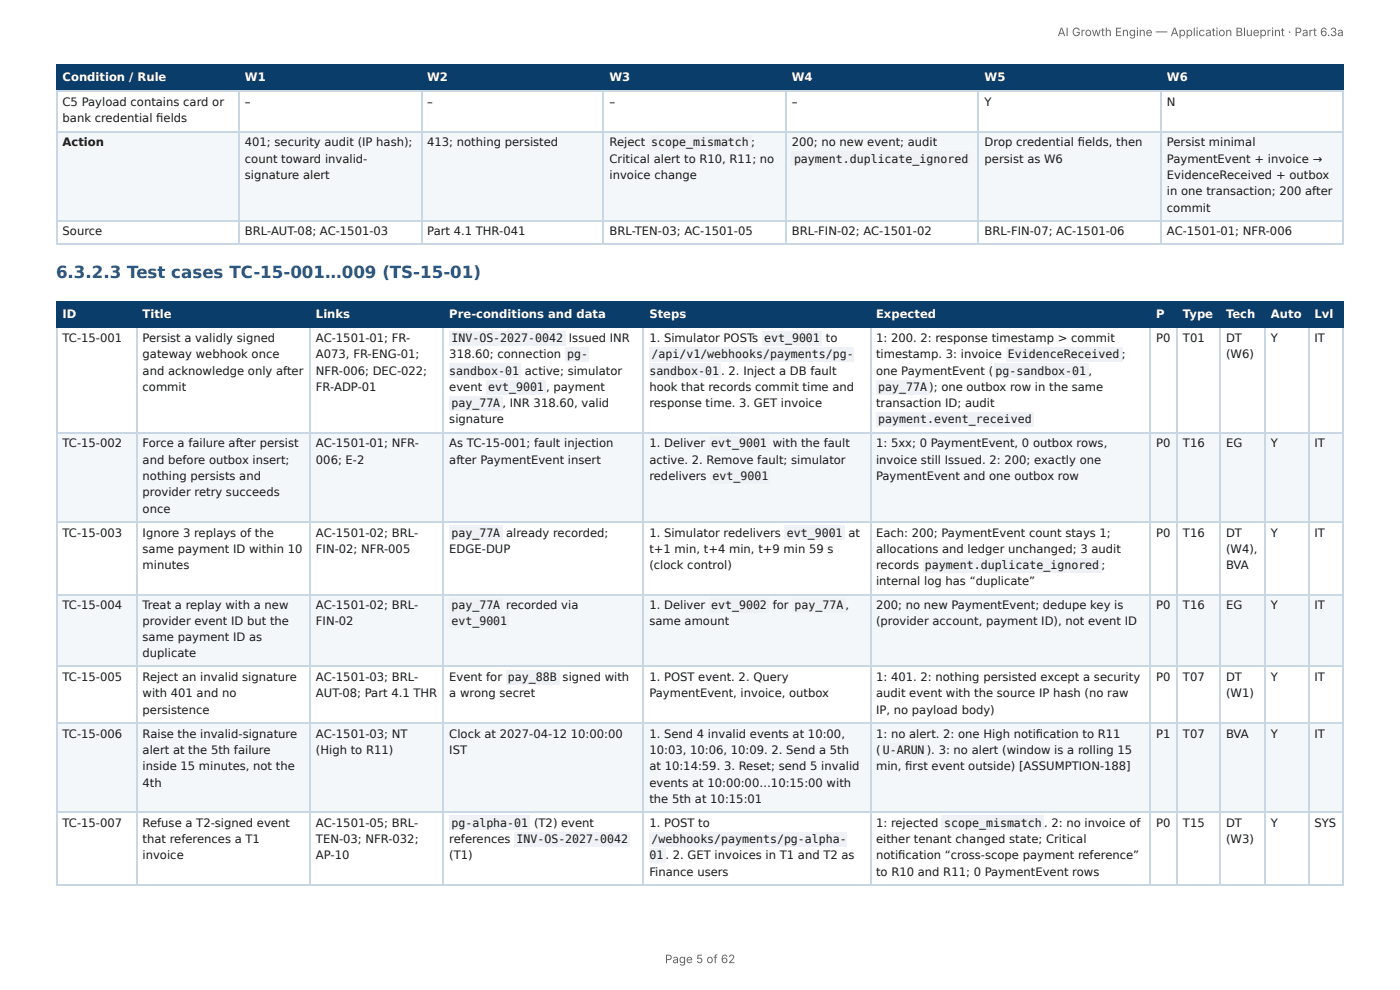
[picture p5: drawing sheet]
<svg xmlns="http://www.w3.org/2000/svg" width="297mm" height="210mm" viewBox="0 0 297 210" stroke-linecap="round" stroke-linejoin="round" font-family="sans-serif">
<defs><g id="words">
<text font-size="3.5" fill="#1f5a8c" x="11.9" y="59">6.3.2.3 Test cases TC-15-001…009 (TS-15-01)</text>
<g font-size="2.5" fill="#666">
<text x="224.6" y="7.7">AI Growth Engine — Application Blueprint · Part 6.3a</text>
<text x="141.2" y="204.5">Page 5 of 62</text>
</g>
<g font-size="2.5" fill="#fff">
<text x="13.3" y="17.2">Condition / Rule</text>
<text x="52" y="17.2">W1</text>
<text x="90.7" y="17.2">W2</text>
<text x="129.5" y="17.2">W3</text>
<text x="168.2" y="17.2">W4</text>
<text x="209.1" y="17.2">W5</text>
<text x="247.9" y="17.2">W6</text>
<text x="13.3" y="67.5">ID</text>
<text x="30.3" y="67.5">Title</text>
<text x="67.1" y="67.5">Links</text>
<text x="95.4" y="67.5">Pre-conditions and data</text>
<text x="137.9" y="67.5">Steps</text>
<text x="186.1" y="67.5">Expected</text>
<text x="245.6" y="67.5">P</text>
<text x="251.2" y="67.5">Type</text>
<text x="260.4" y="67.5">Tech</text>
<text x="269.9" y="67.5">Auto</text>
<text x="279.2" y="67.5">Lvl</text>
</g>
<g font-size="2.5" fill="#1a1a1a">
<text x="13.3" y="22.5">C5 Payload contains card or</text>
<text x="52" y="22.5">–</text>
<text x="90.7" y="22.5">–</text>
<text x="129.5" y="22.5">–</text>
<text x="168.2" y="22.5">–</text>
<text x="209.1" y="22.5">Y</text>
<text x="247.9" y="22.5">N</text>
<text x="13.3" y="26">bank credential fi elds</text>
<text x="13.3" y="31.1">Action</text>
<text x="52" y="31.1">401; security audit (IP hash);</text>
<text x="52" y="34.5">count toward invalid-</text>
<text x="90.7" y="31.1">413; nothing persisted</text>
<text x="129.5" y="31.1">Reject</text>
<text x="129.5" y="34.5">Critical alert to R10, R11; no</text>
<text x="138.3" y="31.1">scope_mismatch ;</text>
<text x="168.2" y="31.1">200; no new event; audit</text>
<text x="168.6" y="34.5">payment.duplicate_ignored</text>
<text x="209.1" y="31.1">Drop credential fi elds, then</text>
<text x="209.1" y="34.5">persist as W6</text>
<text x="247.9" y="31.1">Persist minimal</text>
<text x="247.9" y="34.5">PaymentEvent + invoice →</text>
<text x="52" y="38">signature alert</text>
<text x="129.5" y="38">invoice change</text>
<text x="247.9" y="38">EvidenceReceived + outbox</text>
<text x="247.9" y="41.5">in one transaction; 200 after</text>
<text x="247.9" y="44.9">commit</text>
<text x="13.3" y="50">Source</text>
<text x="52" y="50">BRL-AUT-08; AC-1501-03</text>
<text x="90.7" y="50">Part 4.1 THR-041</text>
<text x="129.5" y="50">BRL-TEN-03; AC-1501-05</text>
<text x="168.2" y="50">BRL-FIN-02; AC-1501-02</text>
<text x="209.1" y="50">BRL-FIN-07; AC-1501-06</text>
<text x="247.9" y="50">AC-1501-01; NFR-006</text>
<text x="13.3" y="72.6">TC-15-001</text>
<text x="30.3" y="72.6">Persist a validly signed</text>
<text x="30.3" y="76.1">gateway webhook once</text>
<text x="67.1" y="72.6">AC-1501-01; FR-</text>
<text x="67.1" y="76.1">A073, FR-ENG-01;</text>
<text x="95.4" y="76.1">318.60; connection</text>
<text x="95.9" y="72.6">INV-OS-2027-0042</text>
<text x="120.4" y="76.1">pg-</text>
<text x="120.8" y="72.6">Issued INR</text>
<text x="137.9" y="72.6">1. Simulator POSTs</text>
<text x="138.4" y="76.1">/api/v1/webhooks/payments/pg-</text>
<text x="162.3" y="72.6">evt_9001</text>
<text x="175.4" y="72.6">to</text>
<text x="186.1" y="72.6">1: 200. 2: response timestamp &gt; commit</text>
<text x="186.1" y="76.1">timestamp. 3: invoice</text>
<text x="214.1" y="76.1">EvidenceReceived ;</text>
<text x="245.6" y="72.6">P0</text>
<text x="251.2" y="72.6">T01</text>
<text x="260.4" y="72.6">DT</text>
<text x="260.4" y="76.1">(W6)</text>
<text x="269.9" y="72.6">Y</text>
<text x="279.2" y="72.6">IT</text>
<text x="30.3" y="79.5">and acknowledge only after</text>
<text x="30.3" y="83">commit</text>
<text x="67.1" y="79.5">NFR-006; DEC-022;</text>
<text x="67.1" y="83">FR-ADP-01</text>
<text x="95.4" y="79.5">sandbox-01</text>
<text x="95.4" y="83">event</text>
<text x="103.7" y="83">evt_9001 , payment</text>
<text x="111.5" y="79.5">active; simulator</text>
<text x="137.9" y="79.5">sandbox-01</text>
<text x="137.9" y="83">hook that records commit time and</text>
<text x="153.2" y="79.5">. 2. Inject a DB fault</text>
<text x="186.1" y="79.5">one PaymentEvent (</text>
<text x="186.5" y="83">pay_77A ); one outbox row in the same</text>
<text x="211.5" y="79.5">pg-sandbox-01 ,</text>
<text x="95.4" y="89.9">signature</text>
<text x="95.9" y="86.5">pay_77A ,</text>
<text x="108.3" y="86.5">INR 318.60, valid</text>
<text x="137.9" y="86.5">response time. 3. GET invoice</text>
<text x="186.1" y="86.5">transaction ID; audit</text>
<text x="186.5" y="89.9">payment.event_received</text>
<text x="13.3" y="95">TC-15-002</text>
<text x="30.3" y="95">Force a failure after persist</text>
<text x="67.1" y="95">AC-1501-01; NFR-</text>
<text x="95.4" y="95">As TC-15-001; fault injection</text>
<text x="137.9" y="95">1. Deliver</text>
<text x="151" y="95">evt_9001</text>
<text x="164.1" y="95">with the fault</text>
<text x="186.1" y="95">1: 5xx; 0 PaymentEvent, 0 outbox rows,</text>
<text x="245.6" y="95">P0</text>
<text x="251.2" y="95">T16</text>
<text x="260.4" y="95">EG</text>
<text x="269.9" y="95">Y</text>
<text x="279.2" y="95">IT</text>
<text x="30.3" y="98.5">and before outbox insert;</text>
<text x="30.3" y="101.9">nothing persists and</text>
<text x="67.1" y="98.5">006; E-2</text>
<text x="95.4" y="98.5">after PaymentEvent insert</text>
<text x="137.9" y="98.5">active. 2. Remove fault; simulator</text>
<text x="137.9" y="101.9">redelivers</text>
<text x="151.3" y="101.9">evt_9001</text>
<text x="186.1" y="98.5">invoice still Issued. 2: 200; exactly one</text>
<text x="186.1" y="101.9">PaymentEvent and one outbox row</text>
<text x="30.3" y="105.4">provider retry succeeds</text>
<text x="13.3" y="113.9">TC-15-003</text>
<text x="30.3" y="108.9">once</text>
<text x="30.3" y="113.9">Ignore 3 replays of the</text>
<text x="67.1" y="113.9">AC-1501-02; BRL-</text>
<text x="95.9" y="113.9">pay_77A</text>
<text x="107.5" y="113.9">already recorded;</text>
<text x="137.9" y="113.9">1. Simulator redelivers</text>
<text x="167.1" y="113.9">evt_9001</text>
<text x="180.2" y="113.9">at</text>
<text x="186.1" y="113.9">Each: 200; PaymentEvent count stays 1;</text>
<text x="245.6" y="113.9">P0</text>
<text x="251.2" y="113.9">T16</text>
<text x="260.4" y="113.9">DT</text>
<text x="269.9" y="113.9">Y</text>
<text x="279.2" y="113.9">IT</text>
<text x="30.3" y="117.4">same payment ID within 10</text>
<text x="67.1" y="117.4">FIN-02; NFR-005</text>
<text x="95.4" y="117.4">EDGE-DUP</text>
<text x="137.9" y="117.4">t+1 min, t+4 min, t+9 min 59 s</text>
<text x="186.1" y="117.4">allocations and ledger unchanged; 3 audit</text>
<text x="260.4" y="117.4">(W4),</text>
<text x="30.3" y="120.9">minutes</text>
<text x="137.9" y="120.9">(clock control)</text>
<text x="186.1" y="120.9">records</text>
<text x="186.1" y="124.3">internal log has “duplicate”</text>
<text x="196.5" y="120.9">payment.duplicate_ignored ;</text>
<text x="260.4" y="120.9">BVA</text>
<text x="13.3" y="129.4">TC-15-004</text>
<text x="30.3" y="129.4">Treat a replay with a new</text>
<text x="67.1" y="129.4">AC-1501-02; BRL-</text>
<text x="95.9" y="129.4">pay_77A</text>
<text x="107.5" y="129.4">recorded via</text>
<text x="137.9" y="129.4">1. Deliver</text>
<text x="151" y="129.4">evt_9002</text>
<text x="164.1" y="129.4">for</text>
<text x="168.8" y="129.4">pay_77A ,</text>
<text x="186.1" y="129.4">200; no new PaymentEvent; dedupe key is</text>
<text x="245.6" y="129.4">P0</text>
<text x="251.2" y="129.4">T16</text>
<text x="260.4" y="129.4">EG</text>
<text x="269.9" y="129.4">Y</text>
<text x="279.2" y="129.4">IT</text>
<text x="30.3" y="132.6">provider event ID but the</text>
<text x="30.3" y="136.1">same payment ID as</text>
<text x="67.1" y="132.6">FIN-02</text>
<text x="95.9" y="132.6">evt_9001</text>
<text x="137.9" y="132.6">same amount</text>
<text x="186.1" y="132.6">(provider account, payment ID), not event ID</text>
<text x="30.3" y="139.6">duplicate</text>
<text x="13.3" y="144.6">TC-15-005</text>
<text x="30.3" y="144.6">Reject an invalid signature</text>
<text x="30.3" y="148.1">with 401 and no</text>
<text x="67.1" y="144.6">AC-1501-03; BRL-</text>
<text x="67.1" y="148.1">AUT-08; Part 4.1 THR</text>
<text x="95.4" y="144.6">Event for</text>
<text x="95.4" y="148.1">a wrong secret</text>
<text x="107.9" y="144.6">pay_88B</text>
<text x="119.5" y="144.6">signed with</text>
<text x="137.9" y="144.6">1. POST event. 2. Query</text>
<text x="137.9" y="148.1">PaymentEvent, invoice, outbox</text>
<text x="186.1" y="144.6">1: 401. 2: nothing persisted except a security</text>
<text x="186.1" y="148.1">audit event with the source IP hash (no raw</text>
<text x="245.6" y="144.6">P0</text>
<text x="251.2" y="144.6">T07</text>
<text x="260.4" y="144.6">DT</text>
<text x="260.4" y="148.1">(W1)</text>
<text x="269.9" y="144.6">Y</text>
<text x="279.2" y="144.6">IT</text>
<text x="30.3" y="151.6">persistence</text>
<text x="186.1" y="151.6">IP, no payload body)</text>
<text x="13.3" y="156.6">TC-15-006</text>
<text x="30.3" y="156.6">Raise the invalid-signature</text>
<text x="30.3" y="160.1">alert at the 5th failure</text>
<text x="67.1" y="156.6">AC-1501-03; NT</text>
<text x="67.1" y="160.1">(High to R11)</text>
<text x="95.4" y="156.6">Clock at 2027-04-12</text>
<text x="95.4" y="160.1">IST</text>
<text x="121.2" y="156.6">10:00:00</text>
<text x="137.9" y="156.6">1. Send 4 invalid events at 10:00,</text>
<text x="137.9" y="160.1">10:03, 10:06, 10:09. 2. Send a 5th</text>
<text x="186.1" y="156.6">1: no alert. 2: one High notifi cation to R11</text>
<text x="186.1" y="160.1">(</text>
<text x="187.5" y="160.1">U-ARUN</text>
<text x="196.8" y="160.1">). 3: no alert (window is a rolling 15</text>
<text x="245.6" y="156.6">P1</text>
<text x="251.2" y="156.6">T07</text>
<text x="260.4" y="156.6">BVA</text>
<text x="269.9" y="156.6">Y</text>
<text x="279.2" y="156.6">IT</text>
<text x="30.3" y="163.6">inside 15 minutes, not the</text>
<text x="30.3" y="167">4th</text>
<text x="137.9" y="163.6">at 10:14:59. 3. Reset; send 5 invalid</text>
<text x="137.9" y="167">events at 10:00:00…10:15:00 with</text>
<text x="186.1" y="163.6">min, fi rst event outside) [ASSUMPTION-188]</text>
<text x="137.9" y="170.5">the 5th at 10:15:01</text>
<text x="13.3" y="175.6">TC-15-007</text>
<text x="30.3" y="175.6">Refuse a T2-signed event</text>
<text x="30.3" y="179">that references a T1</text>
<text x="67.1" y="175.6">AC-1501-05; BRL-</text>
<text x="67.1" y="179">TEN-03; NFR-032;</text>
<text x="95.4" y="179">references</text>
<text x="95.9" y="175.6">pg-alpha-01</text>
<text x="109.7" y="179">INV-OS-2027-0042</text>
<text x="113.4" y="175.6">(T2) event</text>
<text x="137.9" y="175.6">1. POST to</text>
<text x="138.4" y="179">/webhooks/payments/pg-alpha-</text>
<text x="186.1" y="175.6">1: rejected</text>
<text x="186.1" y="179">either tenant changed state; Critical</text>
<text x="200.6" y="175.6">scope_mismatch</text>
<text x="221.7" y="175.6">. 2: no invoice of</text>
<text x="245.6" y="175.6">P0</text>
<text x="251.2" y="175.6">T15</text>
<text x="260.4" y="175.6">DT</text>
<text x="260.4" y="179">(W3)</text>
<text x="269.9" y="175.6">Y</text>
<text x="279.2" y="175.6">SYS</text>
<text x="30.3" y="182.5">invoice</text>
<text x="67.1" y="182.5">AP-10</text>
<text x="95.4" y="182.5">(T1)</text>
<text x="137.9" y="182.5">01 .</text>
<text x="137.9" y="185.9">Finance users</text>
<text x="142.9" y="182.5">2. GET invoices in T1 and T2 as</text>
<text x="186.1" y="182.5">notifi cation “cross-scope payment reference”</text>
<text x="186.1" y="185.9">to R10 and R11; 0 PaymentEvent rows</text>
</g>
</g></defs>
<g fill="#0b3d6b">
<path d="M12.1 14h38.6v5.3h-38.6z"/>
<path d="M50.7 14h38.8v5.3h-38.8z"/>
<path d="M89.5 14h38.7v5.3h-38.7z"/>
<path d="M128.2 14h38.8v5.3h-38.8z"/>
<path d="M167 14h40.9v5.3h-40.9z"/>
<path d="M207.9 14h38.7v5.3h-38.7z"/>
<path d="M246.6 14h38.8v5.3h-38.8z"/>
</g>
<g fill="#f4f7fa">
<path d="M12.1 27.8h38.6v19h-38.6z"/>
<path d="M50.7 27.8h38.8v19h-38.8z"/>
<path d="M89.5 27.8h38.7v19h-38.7z"/>
<path d="M128.2 27.8h38.8v19h-38.8z"/>
<path d="M167 27.8h40.9v19h-40.9z"/>
<path d="M207.9 27.8h38.7v19h-38.7z"/>
<path d="M246.6 27.8h38.8v19h-38.8z"/>
</g>
<path d="M11.9 13.9h273.5M11.9 19.4h273.5M12 13.8v5.7M50.8 13.8v5.7M89.6 13.8v5.7M128.1 13.8v5.7M166.9 13.8v5.7M207.8 13.8v5.7M246.5 13.8v5.7" fill="none" stroke="#0b3d6b" stroke-width=".23"/>
<path d="M285.3 13.8v5.7" fill="none" stroke="#0b3d6b" stroke-width=".21"/>
<path d="M11.9 19.4h273.5M12 19.5v32.3M50.8 19.5v32.3M89.6 19.5v32.3M128.1 19.5v32.3M166.9 19.5v32.3M207.8 19.5v32.3M246.5 19.5v32.3M11.9 28h273.5M11.9 46.9h273.5M11.9 51.7h273.5" fill="none" stroke="#c9d6e3" stroke-width=".23"/>
<path d="M285.3 19.5v32.3" fill="none" stroke="#c9d6e3" stroke-width=".21"/>
<g fill="#0b3d6b">
<path d="M12.1 64.1h16.9v5.5h-16.9z"/>
<path d="M29 64.1h36.9v5.5h-36.9z"/>
<path d="M65.9 64.1h28.2v5.5h-28.2z"/>
<path d="M94.1 64.1h42.4v5.5h-42.4z"/>
<path d="M136.5 64.1h48.3v5.5h-48.3z"/>
<path d="M184.8 64.1h59.5v5.5h-59.5z"/>
<path d="M244.3 64.1h5.6v5.5h-5.6z"/>
<path d="M249.9 64.1h9.2v5.5h-9.2z"/>
<path d="M259.1 64.1h9.5v5.5h-9.5z"/>
<path d="M268.6 64.1h9.4v5.5h-9.4z"/>
<path d="M278 64.1h7.4v5.5h-7.4z"/>
</g>
<g fill="#f4f7fa">
<path d="M12.1 92h16.9v18.7h-16.9z"/>
<path d="M29 92h36.9v18.7h-36.9z"/>
<path d="M65.9 92h28.2v18.7h-28.2z"/>
<path d="M94.1 92h42.4v18.7h-42.4z"/>
<path d="M136.5 92h48.3v18.7h-48.3z"/>
<path d="M184.8 92h59.5v18.7h-59.5z"/>
<path d="M244.3 92h5.6v18.7h-5.6z"/>
<path d="M249.9 92h9.2v18.7h-9.2z"/>
<path d="M259.1 92h9.5v18.7h-9.5z"/>
<path d="M268.6 92h9.4v18.7h-9.4z"/>
<path d="M278 92h7.4v18.7h-7.4z"/>
<path d="M12.1 126.2h16.9v15.4h-16.9z"/>
<path d="M29 126.2h36.9v15.4h-36.9z"/>
<path d="M65.9 126.2h28.2v15.4h-28.2z"/>
<path d="M94.1 126.2h42.4v15.4h-42.4z"/>
<path d="M136.5 126.2h48.3v15.4h-48.3z"/>
<path d="M184.8 126.2h59.5v15.4h-59.5z"/>
<path d="M244.3 126.2h5.6v15.4h-5.6z"/>
<path d="M249.9 126.2h9.2v15.4h-9.2z"/>
<path d="M259.1 126.2h9.5v15.4h-9.5z"/>
<path d="M268.6 126.2h9.4v15.4h-9.4z"/>
<path d="M278 126.2h7.4v15.4h-7.4z"/>
<path d="M12.1 153.6h16.9v18.7h-16.9z"/>
<path d="M29 153.6h36.9v18.7h-36.9z"/>
<path d="M65.9 153.6h28.2v18.7h-28.2z"/>
<path d="M94.1 153.6h42.4v18.7h-42.4z"/>
<path d="M136.5 153.6h48.3v18.7h-48.3z"/>
<path d="M184.8 153.6h59.5v18.7h-59.5z"/>
<path d="M244.3 153.6h5.6v18.7h-5.6z"/>
<path d="M249.9 153.6h9.2v18.7h-9.2z"/>
<path d="M259.1 153.6h9.5v18.7h-9.5z"/>
<path d="M268.6 153.6h9.4v18.7h-9.4z"/>
<path d="M278 153.6h7.4v18.7h-7.4z"/>
</g>
<g fill="none" stroke="#0b3d6b" stroke-width=".23">
<path d="M11.9 64.2h273.5M11.9 69.5h273.5M12 64.1v5.5M29.1 64.1v5.5M65.8 64.1v5.5M94.2 64.1v5.5M136.7 64.1v5.5M184.9 64.1v5.5M244.2 64.1v5.5M250 64.1v5.5M259.2 64.1v5.5M268.7 64.1v5.5"/>
<path d="M277.9 64.1v5.5"/>
</g>
<path d="M285.3 64.1v5.5" fill="none" stroke="#0b3d6b" stroke-width=".21"/>
<g fill="none" stroke="#c9d6e3" stroke-width=".23">
<path d="M12 69.6v118.2M29.1 69.6v118.2M65.8 69.6v118.2M94.2 69.6v118.2M136.7 69.6v118.2M184.9 69.6v118.2M244.2 69.6v118.2M250 69.6v118.2M259.2 69.6v118.2M268.7 69.6v118.2M277.9 69.6v118.2M11.9 91.9h273.5"/>
<path d="M11.9 110.8h273.5M11.9 126.3h273.5M11.9 141.5h273.5M11.9 153.5h273.5M11.9 172.4h273.5M11.9 187.9h273.5"/>
</g>
<path d="M285.3 69.6v118.2" fill="none" stroke="#c9d6e3" stroke-width=".21"/>
<g fill="#eef2f6">
<path d="M137.9 28.8h21.7v3h-21.7z"/>
<path d="M168.2 32.2h37.8v3h-37.8z"/>
<path d="M95.5 70.3h24.7v3h-24.7z"/>
<path d="M119.9 73.8h5.1v3h-5.1z"/>
<path d="M95.5 77.2h15.2v3h-15.2z"/>
<path d="M103.3 80.7h12.7v3h-12.7z"/>
<path d="M95.5 84.2h11.3v3h-11.3z"/>
<path d="M161.9 70.3h12.7v3h-12.7z"/>
<path d="M137.9 73.8h43.4v3h-43.4z"/>
<path d="M137.9 77.2h15.3v3h-15.3z"/>
<path d="M213.6 73.8h24.7v3h-24.7z"/>
<path d="M211.1 77.2h20.1v3h-20.1z"/>
<path d="M186.2 80.7h11.3v3h-11.3z"/>
<path d="M186.2 87.6h33.4v3h-33.4z"/>
<path d="M150.6 92.7h12.7v3h-12.7z"/>
<path d="M150.9 99.6h12.7v3h-12.7z"/>
<path d="M95.5 111.6h11.3v3h-11.3z"/>
<path d="M166.6 111.6h12.9v3h-12.9z"/>
<path d="M196.1 118.5h37.8v3h-37.8z"/>
<path d="M95.5 127.1h11.3v3h-11.3z"/>
<path d="M95.5 130.3h12.7v3h-12.7z"/>
<path d="M150.6 127.1h12.7v3h-12.7z"/>
<path d="M168.4 127.1h11.3v3h-11.3z"/>
<path d="M107.5 142.3h11.3v3h-11.3z"/>
<path d="M187.1 157.8h9.7v3h-9.7z"/>
<path d="M95.5 173.3h17v3h-17z"/>
<path d="M109.3 176.7h24.5v3h-24.5z"/>
<path d="M137.9 176.7h42v3h-42z"/>
<path d="M137.9 180.2h3.5v3h-3.5z"/>
<path d="M200 173.3h21.7v3h-21.7z"/>
</g>
<use href="#words"/>
</svg>
